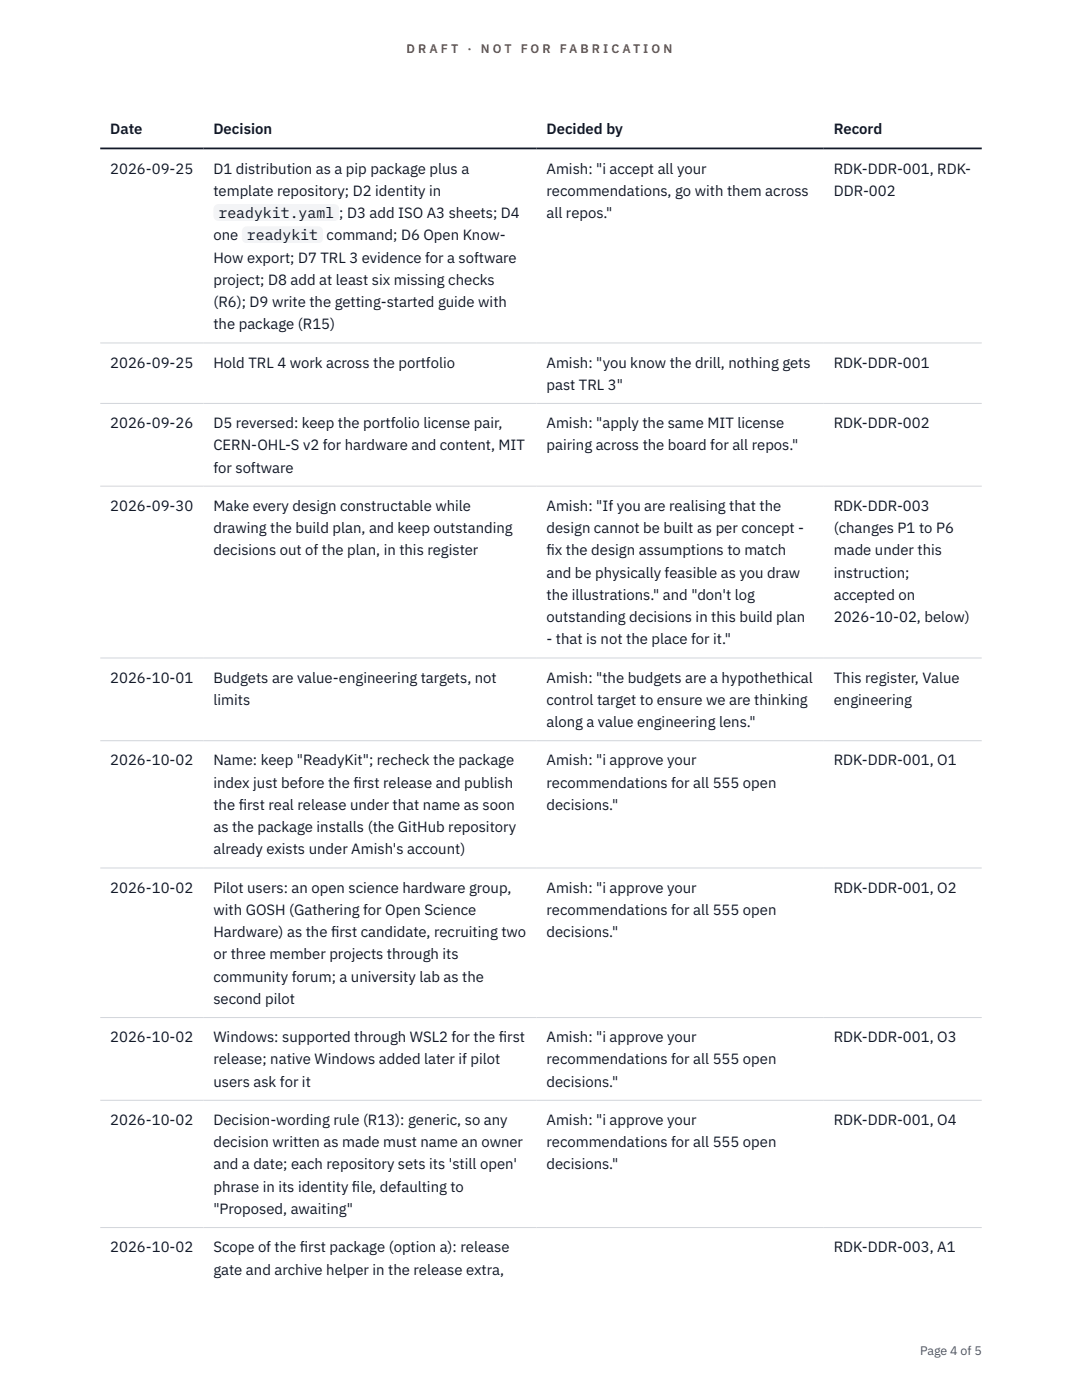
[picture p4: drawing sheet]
<svg xmlns="http://www.w3.org/2000/svg" width="216mm" height="279mm" viewBox="0 0 216 279" stroke-linecap="round" stroke-linejoin="round" font-family="sans-serif">
<defs><g id="words">
<g font-size="3" fill="#111827">
<text x="22" y="26.8">Date</text>
<text x="42.6" y="26.8">Decision</text>
<text x="109" y="26.8">Decided by</text>
<text x="166.4" y="26.8">Record</text>
<text x="22" y="34.6">2026-09-25</text>
<text x="42.6" y="34.6">D1 distribution as a pip package plus a</text>
<text x="109" y="34.6">Amish: &quot;i accept all your</text>
<text x="166.4" y="34.6">RDK-DDR-001, RDK-</text>
<text x="42.6" y="39.1">template repository; D2 identity in</text>
<text x="109" y="39.1">recommendations, go with them across</text>
<text x="166.4" y="39.1">DDR-002</text>
<text x="42.6" y="48">one</text>
<text x="43.6" y="43.5">readykit.yaml ; D3 add ISO A3 sheets; D4</text>
<text x="49.3" y="48">readykit</text>
<text x="65.2" y="48">command; D6 Open Know-</text>
<text x="109" y="43.5">all repos.&quot;</text>
<text x="42.6" y="52.4">How export; D7 TRL 3 evidence for a software</text>
<text x="42.6" y="56.9">project; D8 add at least six missing checks</text>
<text x="42.6" y="61.3">(R6); D9 write the getting-started guide with</text>
<text x="42.6" y="65.7">the package (R15)</text>
<text x="22" y="73.4">2026-09-25</text>
<text x="42.6" y="73.4">Hold TRL 4 work across the portfolio</text>
<text x="109" y="73.4">Amish: &quot;you know the drill, nothing gets</text>
<text x="109" y="77.8">past TRL 3&quot;</text>
<text x="166.4" y="73.4">RDK-DDR-001</text>
<text x="22" y="85.4">2026-09-26</text>
<text x="42.6" y="85.4">D5 reversed: keep the portfolio license pair,</text>
<text x="42.6" y="89.9">CERN-OHL-S v2 for hardware and content, MIT</text>
<text x="109" y="85.4">Amish: &quot;apply the same MIT license</text>
<text x="109" y="89.9">pairing across the board for all repos.&quot;</text>
<text x="166.4" y="85.4">RDK-DDR-002</text>
<text x="42.6" y="94.3">for software</text>
<text x="22" y="101.9">2026-09-30</text>
<text x="42.6" y="101.9">Make every design constructable while</text>
<text x="109" y="101.9">Amish: &quot;If you are realising that the</text>
<text x="166.4" y="101.9">RDK-DDR-003</text>
<text x="42.6" y="106.4">drawing the build plan, and keep outstanding</text>
<text x="109" y="106.4">design cannot be built as per concept -</text>
<text x="166.4" y="106.4">(changes P1 to P6</text>
<text x="42.6" y="110.8">decisions out of the plan, in this register</text>
<text x="109" y="110.8">f</text>
<text x="109" y="110.8">ix the design assumptions to match</text>
<text x="166.4" y="110.8">made under this</text>
<text x="109" y="115.3">and be physically feasible as you draw</text>
<text x="109" y="119.7">the illustrations.&quot; and &quot;don't log</text>
<text x="166.4" y="115.3">instruction;</text>
<text x="166.4" y="119.7">accepted on</text>
<text x="109" y="124.2">outstanding decisions in this build plan</text>
<text x="166.4" y="124.2">2026-10-02, below)</text>
<text x="109" y="128.6">- that is not the place for it.&quot;</text>
<text x="22" y="136.2">2026-10-01</text>
<text x="42.6" y="136.2">Budgets are value-engineering targets, not</text>
<text x="109" y="136.2">Amish: &quot;the budgets are a hypothethical</text>
<text x="166.4" y="136.2">This register, Value</text>
<text x="42.6" y="140.7">limits</text>
<text x="109" y="140.7">control target to ensure we are thinking</text>
<text x="166.4" y="140.7">engineering</text>
<text x="109" y="145.1">along a value engineering lens.&quot;</text>
<text x="22" y="152.7">2026-10-02</text>
<text x="42.6" y="152.7">Name: keep &quot;ReadyKit&quot;; recheck the package</text>
<text x="109" y="152.7">Amish: &quot;i approve your</text>
<text x="166.4" y="152.7">RDK-DDR-001, O1</text>
<text x="42.6" y="157.2">index just before the f</text>
<text x="42.6" y="161.6">the f</text>
<text x="47.6" y="161.6">irst real release under that name as soon</text>
<text x="70.5" y="157.2">irst release and publish</text>
<text x="109" y="157.2">recommendations for all 555 open</text>
<text x="109" y="161.6">decisions.&quot;</text>
<text x="42.6" y="166.1">as the package installs (the GitHub repository</text>
<text x="42.6" y="170.5">already exists under Amish's account)</text>
<text x="22" y="178.1">2026-10-02</text>
<text x="42.6" y="178.1">Pilot users: an open science hardware group,</text>
<text x="109" y="178.1">Amish: &quot;i approve your</text>
<text x="166.4" y="178.1">RDK-DDR-001, O2</text>
<text x="42.6" y="182.6">with GOSH (Gathering for Open Science</text>
<text x="109" y="182.6">recommendations for all 555 open</text>
<text x="42.6" y="187">Hardware) as the f</text>
<text x="42.6" y="191.5">or three member projects through its</text>
<text x="66.1" y="187">irst candidate, recruiting two</text>
<text x="109" y="187">decisions.&quot;</text>
<text x="42.6" y="195.9">community forum; a university lab as the</text>
<text x="42.6" y="200.4">second pilot</text>
<text x="22" y="208">2026-10-02</text>
<text x="42.6" y="208">Windows: supported through WSL2 for the f</text>
<text x="99.5" y="208">irst</text>
<text x="109" y="208">Amish: &quot;i approve your</text>
<text x="166.4" y="208">RDK-DDR-001, O3</text>
<text x="42.6" y="212.4">release; native Windows added later if pilot</text>
<text x="109" y="212.4">recommendations for all 555 open</text>
<text x="42.6" y="216.9">users ask for it</text>
<text x="109" y="216.9">decisions.&quot;</text>
<text x="22" y="224.5">2026-10-02</text>
<text x="42.6" y="224.5">Decision-wording rule (R13): generic, so any</text>
<text x="109" y="224.5">Amish: &quot;i approve your</text>
<text x="166.4" y="224.5">RDK-DDR-001, O4</text>
<text x="42.6" y="229">decision written as made must name an owner</text>
<text x="42.6" y="233.4">and a date; each repository sets its 'still open'</text>
<text x="109" y="229">recommendations for all 555 open</text>
<text x="109" y="233.4">decisions.&quot;</text>
<text x="42.6" y="237.8">phrase in its identity f</text>
<text x="70.2" y="237.8">ile, defaulting to</text>
<text x="42.6" y="242.3">&quot;Proposed, awaiting&quot;</text>
<text x="22" y="249.9">2026-10-02</text>
<text x="42.6" y="249.9">Scope of the f</text>
<text x="59.8" y="249.9">irst package (option a): release</text>
<text x="166.4" y="249.9">RDK-DDR-003, A1</text>
<text x="42.6" y="254.4">gate and archive helper in the release extra,</text>
</g>
<g font-size="2.5" fill="#b45309">
<text x="81.1" y="10.5">D R A F T</text>
<text x="93.3" y="10.5">·</text>
<text x="95.9" y="10.5">N O T</text>
<text x="103.9" y="10.5">F O R</text>
<text x="111.7" y="10.5">F A B R I C A T I O N</text>
</g>
<text font-size="2.5" fill="#4b5563" x="183.6" y="270.3">Page 4 of 5</text>
</g></defs>
<path d="M20 68.4h175.9M20 80.5h175.9M20 97h175.9M20 131.3h175.9M20 147.8h175.9M20 173.2h175.9M20 203.1h175.9M20 219.6h175.9M20 245h175.9" fill="none" stroke="#d1d5db" stroke-width=".2"/>
<path d="M20 29.6h175.9" fill="none" stroke="#111827" stroke-width=".35"/>
<g fill="#f3f4f6">
<path d="M42.6 40.7h25.1v3.4h-25.1z"/>
<path d="M48.3 45.2h16.2v3.3h-16.2z"/>
</g>
<use href="#words"/>
</svg>
